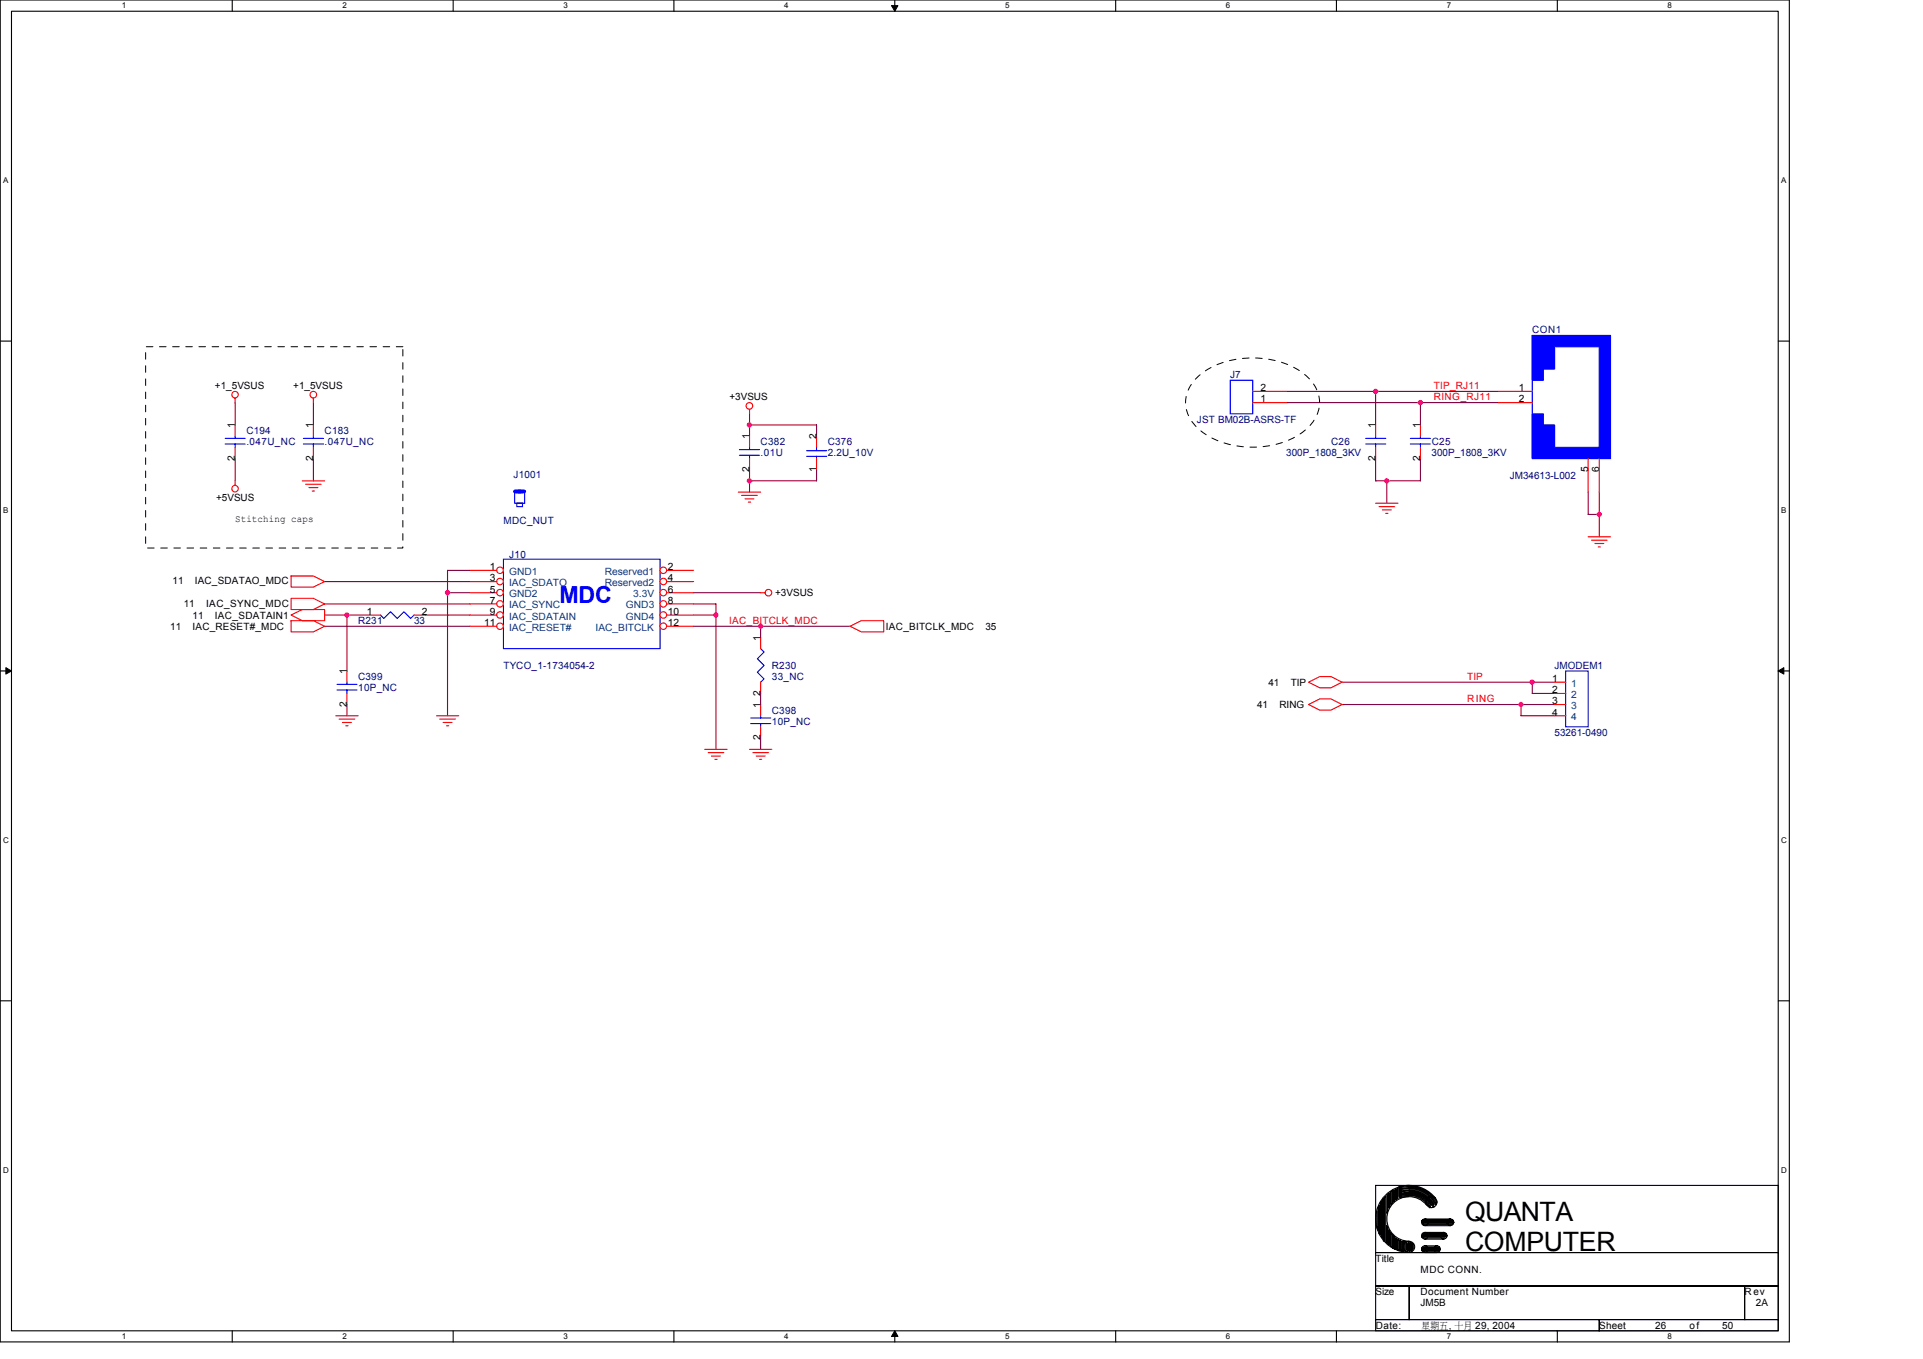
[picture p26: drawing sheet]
<svg xmlns="http://www.w3.org/2000/svg" width="297mm" height="210mm" viewBox="0 0 297 210" stroke-linecap="round" stroke-linejoin="round" font-family="sans-serif">
<defs><g id="words">
<g font-size="4.1">
<text x="226.3" y="188.5">QUANTA</text>
<text x="226.3" y="193.3">COMPUTER</text>
</g>
<text font-size="3.6" fill="#00f" x="86.4" y="93.2">MDC</text>
<g font-size="1.5" fill="#000080">
<text x="236.7" y="51.5">CON1</text>
<text x="190" y="58.4">J7</text>
<text x="184.9" y="65.3">JST BM02B-ASRS-TF</text>
<text x="38.1" y="67">C194</text>
<text x="38.1" y="68.8">.047U_NC</text>
<text x="50.1" y="67">C183</text>
<text x="50.1" y="68.8">.047U_NC</text>
<text x="117.5" y="68.8">C382</text>
<text x="117.5" y="70.5">.01U</text>
<text x="127.9" y="68.8">C376</text>
<text x="127.9" y="70.5">2.2U_10V</text>
<text x="198.7" y="70.5">300P_1808_3KV</text>
<text x="205.6" y="68.8">C26</text>
<text x="221.1" y="70.5">300P_1808_3KV</text>
<text x="221.1" y="68.8">C25</text>
<text x="79.3" y="73.8">J1001</text>
<text x="233.2" y="74">JM34613-L002</text>
<text x="77.8" y="80.9">MDC_NUT</text>
<text x="78.7" y="86.2">J10</text>
<text x="55.3" y="96.4">R231</text>
<text x="64" y="96.4">33</text>
<text x="55.3" y="105">C399</text>
<text x="55.3" y="106.8">10P_NC</text>
<text x="77.8" y="103.3">TYCO_1-1734054-2</text>
<text x="119.2" y="103.3">R230</text>
<text x="119.2" y="105">33_NC</text>
<text x="240.1" y="103.3">JMODEM1</text>
<text x="119.2" y="110.2">C398</text>
<text x="119.2" y="112">10P_NC</text>
<text x="240.1" y="113.7">53261-0490</text>
</g>
<g font-size="1.5">
<text x="33.2" y="60.1">+1_5VSUS</text>
<text x="45.3" y="60.1">+1_5VSUS</text>
<text x="112.7" y="61.8">+3VSUS</text>
<text x="194.7" y="62.2">1</text>
<text x="194.7" y="60.4">2</text>
<text x="234.6" y="60.4">1</text>
<text x="234.6" y="62.2">2</text>
<text x="36.3" y="71.2" transform="rotate(-90 36.3 71.2)">2</text>
<text x="36.3" y="66.2" transform="rotate(-90 36.3 66.2)">1</text>
<text x="48.4" y="71.2" transform="rotate(-90 48.4 71.2)">2</text>
<text x="48.4" y="66.2" transform="rotate(-90 48.4 66.2)">1</text>
<text x="115.8" y="67.9" transform="rotate(-90 115.8 67.9)">1</text>
<text x="126.1" y="67.9" transform="rotate(-90 126.1 67.9)">2</text>
<text x="212.5" y="71.2" transform="rotate(-90 212.5 71.2)">2</text>
<text x="212.5" y="66.2" transform="rotate(-90 212.5 66.2)">1</text>
<text x="219.4" y="71.2" transform="rotate(-90 219.4 71.2)">2</text>
<text x="219.4" y="66.2" transform="rotate(-90 219.4 66.2)">1</text>
<text x="33.4" y="77.4">+5VSUS</text>
<text x="115.8" y="72.9" transform="rotate(-90 115.8 72.9)">2</text>
<text x="126.1" y="72.9" transform="rotate(-90 126.1 72.9)">1</text>
<text x="245.3" y="72.9" transform="rotate(-90 245.3 72.9)">5</text>
<text x="247" y="72.9" transform="rotate(-90 247 72.9)">6</text>
<text x="36.3" y="80.7">Stitching caps</text>
<text x="75.7" y="88.1">1</text>
<text x="75.7" y="89.8">3</text>
<text x="103.2" y="88.1">2</text>
<text x="103.2" y="89.8">4</text>
<text x="26.6" y="90.2">11</text>
<text x="28.4" y="93.8">11</text>
<text x="29.8" y="95.5">11</text>
<text x="30.1" y="90.2">IAC_SDATAO_MDC</text>
<text x="31.8" y="93.8">IAC_SYNC_MDC</text>
<text x="33.2" y="95.5">IAC_SDATAIN1</text>
<text x="56.7" y="95">1</text>
<text x="65.2" y="95">2</text>
<text x="75.7" y="91.5">5</text>
<text x="75.7" y="93.3">7</text>
<text x="75.7" y="95">9</text>
<text x="103.2" y="93.3">8</text>
<text x="103.2" y="95">10</text>
<text x="103.2" y="91.5">6</text>
<text x="119.7" y="92.1">+3VSUS</text>
<text x="26.3" y="97.3">11</text>
<text x="29.8" y="97.3">IAC_RESET#_MDC</text>
<text x="74.8" y="96.7">11</text>
<text x="103.2" y="96.7">12</text>
<text x="117.5" y="99" transform="rotate(-90 117.5 99)">1</text>
<text x="136.8" y="97.3">IAC_BITCLK_MDC</text>
<text x="152.2" y="97.3">35</text>
<text x="53.6" y="104.2" transform="rotate(-90 53.6 104.2)">1</text>
<text x="117.5" y="107.5" transform="rotate(-90 117.5 107.5)">2</text>
<text x="195.9" y="105.9">41</text>
<text x="199.4" y="105.9">TIP</text>
<text x="239.8" y="105.3">1</text>
<text x="239.8" y="107.1">2</text>
<text x="53.6" y="109.2" transform="rotate(-90 53.6 109.2)">2</text>
<text x="117.5" y="109.3" transform="rotate(-90 117.5 109.3)">1</text>
<text x="194.2" y="109.3">41</text>
<text x="197.6" y="109.3">RING</text>
<text x="239.8" y="108.8">3</text>
<text x="239.8" y="110.5">4</text>
<text x="117.5" y="114.4" transform="rotate(-90 117.5 114.4)">2</text>
<text x="212.5" y="194.9">Title</text>
<text x="219.4" y="196.6">MDC CONN.</text>
<text x="212.5" y="200">Size</text>
<text x="219.4" y="200">Document Number</text>
<text x="219.4" y="201.8">JM5B</text>
<text x="269.5" y="200">Rev</text>
<text x="271.2" y="201.8">2A</text>
<text x="212.5" y="205.2">Date:</text>
<text x="219.6" y="205.2">星期五, 十月 29, 2004</text>
<text x="247" y="205.2">Sheet</text>
<text x="255.7" y="205.2">26</text>
<text x="261" y="205.2">of</text>
<text x="266" y="205.2">50</text>
</g>
<g font-size="1.5" fill="#f00">
<text x="221.5" y="60.1">TIP_RJ11</text>
<text x="221.5" y="61.8">RING_RJ11</text>
<text x="112.6" y="96.4">IAC_BITCLK_MDC</text>
<text x="226.6" y="105">TIP</text>
<text x="226.6" y="108.5">RING</text>
</g>
<g font-size="1.5" fill="#004080">
<text x="78.6" y="88.8">GND1</text>
<text x="93.4" y="88.8">Reserved1</text>
<text x="78.6" y="90.5">IAC_SDATO</text>
<text x="78.6" y="92.2">GND2</text>
<text x="78.6" y="94">IAC_SYNC</text>
<text x="78.6" y="95.7">IAC_SDATAIN</text>
<text x="93.4" y="90.5">Reserved2</text>
<text x="96.7" y="94">GND3</text>
<text x="96.7" y="95.7">GND4</text>
<text x="97.8" y="92.2">3.3V</text>
<text x="78.6" y="97.4">IAC_RESET#</text>
<text x="92" y="97.4">IAC_BITCLK</text>
<text x="242.7" y="106.1">1</text>
<text x="242.7" y="107.8">2</text>
<text x="242.7" y="109.5">3</text>
<text x="242.7" y="111.3">4</text>
</g>
<g font-size="1.2">
<text x="18.8" y="1.3">1</text>
<text x="52.9" y="1.3">2</text>
<text x="87" y="1.3">3</text>
<text x="121.1" y="1.3">4</text>
<text x="155.3" y="1.3">5</text>
<text x="189.4" y="1.3">6</text>
<text x="223.5" y="1.3">7</text>
<text x="257.6" y="1.3">8</text>
<text x=".5" y="28.3">A</text>
<text x="275.1" y="28.3">A</text>
<text x=".5" y="79.2">B</text>
<text x="275.1" y="79.2">B</text>
<text x=".5" y="130.2">C</text>
<text x="275.1" y="130.2">C</text>
<text x=".5" y="181.1">D</text>
<text x="275.1" y="181.1">D</text>
<text x="18.8" y="206.8">1</text>
<text x="52.9" y="206.8">2</text>
<text x="87" y="206.8">3</text>
<text x="121.1" y="206.8">4</text>
<text x="155.3" y="206.8">5</text>
<text x="189.4" y="206.8">6</text>
<text x="223.5" y="206.8">7</text>
<text x="257.6" y="206.8">8</text>
</g>
</g></defs>
<path d="M0 0h276.4v207.3h-276.4zM1.8 1.7h272.9v203.8h-272.9z" fill="none" stroke="#000" stroke-width=".17"/>
<g fill="#fff">
<path d="M18.8 .2h.7v1.4h-.7z"/>
<path d="M18.8 205.7h.7v1.4h-.7z"/>
</g>
<path d="M35.9 0v1.7M35.9 205.5v1.8" fill="none" stroke="#000" stroke-width=".17"/>
<g fill="#fff">
<path d="M52.9 .2h.7v1.4h-.7z"/>
<path d="M52.9 205.7h.7v1.4h-.7z"/>
</g>
<path d="M70 0v1.7M70 205.5v1.8" fill="none" stroke="#000" stroke-width=".17"/>
<g fill="#fff">
<path d="M87 .2h.7v1.4h-.7z"/>
<path d="M87 205.7h.7v1.4h-.7z"/>
</g>
<path d="M104.1 0v1.7M104.1 205.5v1.8" fill="none" stroke="#000" stroke-width=".17"/>
<g fill="#fff">
<path d="M121.1 .2h.7v1.4h-.7z"/>
<path d="M121.1 205.7h.7v1.4h-.7z"/>
</g>
<path d="M138.2 0v1.7M138.2 205.5v1.8" fill="none" stroke="#000" stroke-width=".17"/>
<path d="M137.7 .9h1l-.5 .8zM138.2 205.5l.5 .9h-1z" fill="#000" stroke="#000" stroke-width=".15"/>
<g fill="#fff">
<path d="M155.3 .2h.6v1.4h-.6z"/>
<path d="M155.3 205.7h.6v1.4h-.6z"/>
</g>
<path d="M172.3 0v1.7M172.3 205.5v1.8" fill="none" stroke="#000" stroke-width=".17"/>
<g fill="#fff">
<path d="M189.4 .2h.6v1.4h-.6z"/>
<path d="M189.4 205.7h.6v1.4h-.6z"/>
</g>
<path d="M206.4 0v1.7M206.4 205.5v1.8" fill="none" stroke="#000" stroke-width=".17"/>
<g fill="#fff">
<path d="M223.5 .2h.6v1.4h-.6z"/>
<path d="M223.5 205.7h.6v1.4h-.6z"/>
</g>
<path d="M240.6 0v1.7M240.6 205.5v1.8" fill="none" stroke="#000" stroke-width=".17"/>
<g fill="#fff">
<path d="M257.6 .2h.7v1.4h-.7z"/>
<path d="M257.6 205.7h.7v1.4h-.7z"/>
<path d="M.5 27.2h.8v1.4h-.8z"/>
<path d="M275.1 27.2h.8v1.4h-.8z"/>
<path d="M.5 78.1h.8v1.4h-.8z"/>
<path d="M275.1 78.1h.8v1.4h-.8z"/>
</g>
<path d="M0 52.7h1.8M274.7 52.7h1.7" fill="none" stroke="#000" stroke-width=".17"/>
<g fill="#fff">
<path d="M.5 129.1h.8v1.4h-.8z"/>
<path d="M275.1 129.1h.9v1.4h-.9z"/>
</g>
<path d="M0 103.6h1.8M274.7 103.6h1.7" fill="none" stroke="#000" stroke-width=".17"/>
<path d="M.9 103.1l.9 .5-.9 .5zM274.7 103.6l.8-.5v1z" fill="#000" stroke="#000" stroke-width=".15"/>
<g fill="#fff">
<path d="M.5 180h.8v1.4h-.8z"/>
<path d="M275.1 180h.9v1.4h-.9z"/>
</g>
<g fill="none" stroke="#000" stroke-width=".17">
<path d="M0 154.6h1.8M274.7 154.6h1.7M212.5 183.1h62.2v10.4h-62.2zM212.5 193.5h62.2v5.1h-62.2zM212.5 198.6h5.2v5.2h-5.2zM212.7 187.1v2.4l.1 .5v-3.5l.2-.3v4.3l.2 .2v-4.8l.2-.4v5.5l.1 .2v-5.9l.2-.1v6.5M214.2 184.5v2.9l.2-.5v-2.4l.2-.2v2.2l.1-.1v-2.3l.2-.1v2l.2-.1v-2.1h.2v1.9l.1-.2v-1.7l.2-.2v1.7l.2-.1v-1.6l.1-.2v1.8M216.3 183.8a4.7 4.7 0 0 1 5.4 2.2M216.3 184.5a4 4 0 0 1 4.8 1.7M216.3 184.3a4.2 4.2 0 0 1 5.1 2.1M216.3 184.2a4.3 4.3 0 0 1 5.2 2.2M216.3 184a4.5 4.5 0 0 1 5.2 2.1"/>
<path d="M216.3 183.5a4.9 4.9 0 0 1 5.7 2.2M216.3 183.3v1.7l-.2-.2v-1.4zM216.3 191.6v1.5h-.2v-1.5l-.2-.2v1.7l-.1-.2v-1.5l-.2-.2v1.7h-.2v-1.9l-.1-.1v1.9h-.2v-2.1l-.2-.2v2.1l-.2-.2v-2l-.1-.4v2.2l-.2-.1v-2.4l-.2-.4v2.6h-.1v-7.1l-.2 .2v6.7M216.3 191.7h.2v1.4h.1v-1.4h.2v1.6h-.3l.5-1.6M216.3 184.9a3.6 3.6 0 0 1 4.5 1.7M216.3 184.7a3.8 3.8 0 0 1 4.7 1.8M216.4 183.6a4.8 4.8 0 0 1 5.5 2.3M216.5 183.4v1.4M217 191.7h.1M217 191.7v1.6l.2-.2v-1.4l.1 .4v1.2h.2v-1.4h.2v1.4h.1v-1.4h.2v1.4l.2-.2v-1l.2 .1v.7M217.7 183.1l-1.6 .2M217.7 184.8l-1.3 .2"/>
<path d="M217.7 198.6h51.8v5.2h-51.8zM219.7 188.4h4.7v.2h-4.8v.2h5l-.2 .2h-4.7l.2 .1M219.7 192.6h2.6v.2h-2.7v.1h2.9l-.2 .2h-2.7l.3 .2h2.4M219.7 190.5h3.7v.2h-3.7l-.1 .2h3.9l-.1 .1h-3.8l.3 .2h3.3M219.9 189.1h.1M219.9 189.1h4.5M220.1 192.4h1.9M220.1 193.5h1.9M220.1 191.4h2.9M220.1 190.4h2.9M220.1 189.3h4M220.1 188.3h4"/>
<path d="M220.3 186.1a3.4 3.4 0 0 0-5.8 .7 3.4 3.4 0 0 0 3.2 4.9M221.7 185a5.2 5.2 0 0 0-8.7 1 5.2 5.2 0 0 0 4.7 7.4M269.5 198.6h5.2v5.2h-5.2zM212.5 203.8h34.5v1.7h-34.5zM247 203.8h27.7v1.7h-27.7z"/>
<circle cx="217.7" cy="192.6" r=".86"/>
<circle cx="220.1" cy="190.9" r=".51"/>
<circle cx="220.1" cy="192.9" r=".51"/>
<circle cx="220.1" cy="188.8" r=".51"/>
<circle cx="221.1" cy="185.7" r=".85"/>
<circle cx="222" cy="192.9" r=".51"/>
<circle cx="223" cy="190.9" r=".51"/>
<circle cx="224" cy="188.8" r=".51"/>
</g>
<g fill="none" stroke="#800040" stroke-width=".17">
<path d="M36.3 62.2v3.4M36.3 70.8v3.5M48.4 62.2v3.4M48.4 70.8v3.5M115.8 63.9v3.5M115.8 72.6v3.4M115.8 65.6h10.3v1.8M126.1 72.6v1.7h-10.3M198.7 60.5h32.8M198.7 62.2h32.8M212.5 70.8v3.5h1.7v3.4M212.5 60.5v5.1"/>
<path d="M219.4 70.8v3.5h-5.2M219.4 62.2v3.4M245.3 76v3.5h1.7M247 76v6.9M50.1 95h3.5v8.6M50.1 96.7h22.5M50.1 89.8h22.5M50.1 93.3h22.5M53.6 95h3.4M65.7 95h6.9M69.1 91.5h3.5M72.6 88.1h-3.5v22.5"/>
<path d="M107.1 91.5h10.4M107.1 96.7h24.2M107.1 93.3h3.5v22.4M107.1 95h3.5M117.5 96.7v1.8M53.6 108.8v1.8M117.5 107.1v1.7M117.5 114v1.7M207.3 105.4h32.8M207.3 108.8h32.8M234.9 108.8v1.8h5.2M236.7 105.4v1.7h3.4"/>
</g>
<g fill="none" stroke="#f00" stroke-width=".17">
<path d="M36.3 61.5v.7M36.3 74.3v.7M46.7 74.3h3.4M47.2 74.8h2.4M47.7 75.3h1.4M48.2 75.8h.4M48.4 61.5v.7M114 76h3.5M114.6 76.5h2.4M115.1 77h1.4M115.6 77.6h.3M115.8 63.2v.7"/>
<path d="M115.8 67.4v1.7M115.8 70.8v1.8M126.1 67.4v1.7M126.1 70.8v1.8M212.5 77.7h3.4M212.5 65.6v1.8M212.5 69.1v1.7M213 78.3h2.4M213.5 78.8h1.4M214.1 79.3h.3M231.5 60.5h5.2M231.5 62.2h5.2"/>
<path d="M245.3 70.8v5.2M247 70.8v5.2M45 89h3.4l1.7 .8-1.7 .9h-3.4zM45 92.4h3.4l1.7 .9-1.7 .8h-3.4zM45 95l1.7-.9h3.4v1.8h-3.4zM45 95.9h3.4l1.7 .8-1.7 .9h-3.4zM57 95h1.8M64 95h1.7M117.5 91.5h.7M117.5 98.5v1.7M131.3 96.7l1.8-.8h3.4v1.7h-3.4zM245.3 82.9h3.5"/>
<path d="M245.8 83.4h2.4M246.4 83.9h1.3M246.9 84.5h.3M51.9 110.6h3.4M52.4 111.1h2.4M52.9 111.6h1.4M53.4 112.1h.4M67.4 110.6h3.5M67.9 111.1h2.5M68.4 111.6h1.4M69 112.1h.3M108.9 115.7h3.4"/>
<path d="M109.4 116.2h2.4M109.9 116.8h1.4M110.4 117.3h.4M115.8 115.7h3.4M116.3 116.2h2.4M116.8 116.8h1.4M117.3 117.3h.4M117.5 105.4v1.7M202.1 105.4l1.8-.9h1.7l1.7 .9-1.7 .8h-1.7zM202.1 108.8l1.8-.9h1.7l1.7 .9-1.7 .9h-1.7zM240.1 110.6h1.7M240.1 105.4h1.7"/>
<path d="M240.1 107.1h1.7M240.1 108.8h1.7"/>
<circle cx="36.3" cy="61" r=".51"/>
<circle cx="36.3" cy="75.5" r=".51"/>
<circle cx="48.4" cy="61" r=".51"/>
<circle cx="115.8" cy="62.7" r=".51"/>
<circle cx="118.7" cy="91.5" r=".51"/>
</g>
<path d="M22.5 53.6h39.7v31h-39.7zM184.5 58.7a12 12 0 0 1 9-3.4 12 12 0 0 1 8.9 3.4 5.1 5.1 0 0 1-.7 7.7 13.9 13.9 0 0 1-13.5 1.7 7.7 7.7 0 0 1-5-5 5 5 0 0 1 1.3-4.4z" fill="none" stroke="#000" stroke-width=".15" stroke-dasharray="1 1 1 1 1 1 1 1"/>
<g fill="none" stroke="#00f" stroke-width=".17">
<path d="M236.7 51.8h12.1v19h-12.1zM79.5 75.8h1.5v1.9h-1.5zM79.8 77.7h.9v.6h-.9zM114.2 70.3h3.1M114.2 69.4h3.1M115.8 69.1v.3M115.8 70.3v.5M124.6 69.6h3.1M124.6 70.5h3.1M126.1 69.1v.5M126.1 70.5v.3M210.9 68.6h3.2"/>
<path d="M210.9 67.7h3.2M212.5 67.4v.3M212.5 68.6v.5M58.8 95l.5 .5 1-1 1.1 1 1-1 1 1 .6-.5M77.8 86.4h24.2v13.8h-24.2zM117.5 100.2l.5 .5-1 1 1 1.1-1 1 1 1.1-.5 .5M241.8 103.6h3.5v8.7h-3.5z"/>
</g>
<path d="M236.7 51.8h12.1v19h-12.1v-6.9h1.7v1.7h1.7v3.5h6.9v-15.5h-6.9v3.4h-1.7v1.7h-1.7z" fill-rule="evenodd" fill="#00f" stroke="#00f" stroke-width=".17"/>
<path d="M79.5 75.9h1.5l-.7 .1z" fill="none" stroke="#00f" stroke-width=".51"/>
<circle cx="77.2" cy="88.1" r=".51" fill="#fff" stroke="#f00" stroke-width=".17"/>
<path d="M72.6 88.1h4.1" fill="none" stroke="#f00" stroke-width=".17"/>
<circle cx="102.5" cy="88.1" r=".51" fill="#fff" stroke="#f00" stroke-width=".17"/>
<path d="M103 88.1h4.1" fill="none" stroke="#f00" stroke-width=".17"/>
<circle cx="77.2" cy="89.8" r=".51" fill="#fff" stroke="#f00" stroke-width=".17"/>
<path d="M72.6 89.8h4.1" fill="none" stroke="#f00" stroke-width=".17"/>
<circle cx="102.5" cy="89.8" r=".51" fill="#fff" stroke="#f00" stroke-width=".17"/>
<path d="M103 89.8h4.1" fill="none" stroke="#f00" stroke-width=".17"/>
<circle cx="77.2" cy="91.5" r=".51" fill="#fff" stroke="#f00" stroke-width=".17"/>
<path d="M72.6 91.5h4.1" fill="none" stroke="#f00" stroke-width=".17"/>
<circle cx="102.5" cy="91.5" r=".51" fill="#fff" stroke="#f00" stroke-width=".17"/>
<path d="M103 91.5h4.1" fill="none" stroke="#f00" stroke-width=".17"/>
<circle cx="77.2" cy="93.3" r=".51" fill="#fff" stroke="#f00" stroke-width=".17"/>
<path d="M72.6 93.3h4.1" fill="none" stroke="#f00" stroke-width=".17"/>
<circle cx="102.5" cy="93.3" r=".51" fill="#fff" stroke="#f00" stroke-width=".17"/>
<path d="M103 93.3h4.1" fill="none" stroke="#f00" stroke-width=".17"/>
<circle cx="77.2" cy="95" r=".51" fill="#fff" stroke="#f00" stroke-width=".17"/>
<path d="M72.6 95h4.1" fill="none" stroke="#f00" stroke-width=".17"/>
<circle cx="102.5" cy="95" r=".51" fill="#fff" stroke="#f00" stroke-width=".17"/>
<path d="M103 95h4.1" fill="none" stroke="#f00" stroke-width=".17"/>
<circle cx="77.2" cy="96.7" r=".51" fill="#fff" stroke="#f00" stroke-width=".17"/>
<path d="M72.6 96.7h4.1" fill="none" stroke="#f00" stroke-width=".17"/>
<circle cx="102.5" cy="96.7" r=".51" fill="#fff" stroke="#f00" stroke-width=".17"/>
<g fill="none" stroke="#f00" stroke-width=".17">
<path d="M36.3 65.6v1.8M36.3 69.1v1.7M48.4 65.6v1.8M48.4 69.1v1.7M193.5 62.2h5.2M193.5 60.5h5.2M219.4 65.6v1.8M219.4 69.1v1.7M103 96.7h4.1M53.6 103.6v1.8M53.6 107.1v1.7M117.5 108.8v1.8"/>
<path d="M117.5 112.3v1.7"/>
</g>
<g fill="none" stroke="#00f" stroke-width=".17">
<path d="M190 58.7h3.5v5.2h-3.5zM34.8 68.6h3.1M34.8 67.7h3.1M36.3 67.4v.3M36.3 68.6v.5M46.9 68.6h3.1M46.9 67.7h3.1M48.4 67.4v.3M48.4 68.6v.5M217.8 68.6h3.2M217.8 67.7h3.2M219.4 67.4v.3"/>
<path d="M219.4 68.6v.5M52 106.6h3.1M52 105.7h3.1M53.6 105.4v.3M53.6 106.6v.5M115.9 111.8h3.2M115.9 110.9h3.2M117.5 110.6v.3M117.5 111.8v.5"/>
</g>
<g fill="#f0f" stroke="#f0f" stroke-width=".17">
<circle cx="115.8" cy="65.6" r=".34"/>
<circle cx="115.8" cy="74.3" r=".34"/>
<circle cx="117.5" cy="96.7" r=".33"/>
<circle cx="53.6" cy="95" r=".34"/>
<circle cx="110.6" cy="95" r=".34"/>
<circle cx="69.1" cy="91.5" r=".34"/>
<circle cx="247" cy="79.4" r=".33"/>
<circle cx="212.5" cy="60.4" r=".34"/>
<circle cx="219.4" cy="62.2" r=".33"/>
<circle cx="214.2" cy="74.3" r=".34"/>
<circle cx="236.7" cy="105.4" r=".33"/>
<circle cx="234.9" cy="108.8" r=".34"/>
</g>
<use href="#words"/>
</svg>
